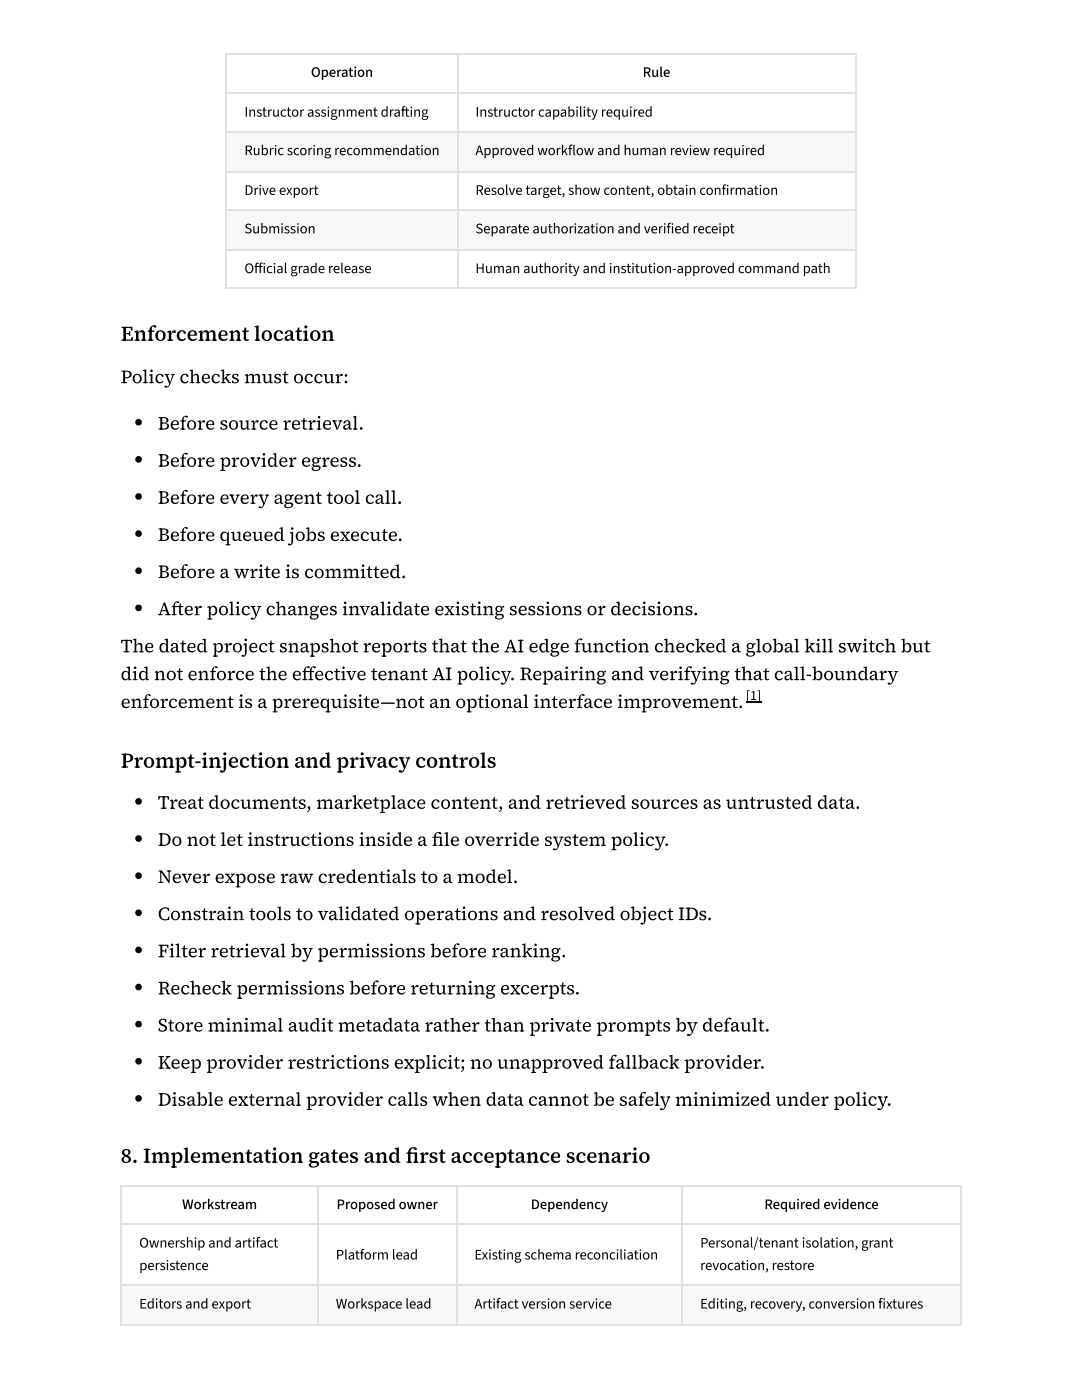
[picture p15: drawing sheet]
<svg xmlns="http://www.w3.org/2000/svg" width="216mm" height="279mm" viewBox="0 0 216 279" stroke-linecap="round" stroke-linejoin="round" font-family="sans-serif">
<defs><g id="words">
<g font-size="4.2">
<text x="24.1" y="68">Enforcement location</text>
<text x="24.1" y="153.2">Prompt-injection and privacy controls</text>
<text x="24.1" y="232">8. Implementation gates and fi rst acceptance scenario</text>
</g>
<g font-size="3.7">
<text x="24.1" y="76.5">Policy checks must occur:</text>
<text x="31.5" y="85.7">Before source retrieval.</text>
<text x="31.5" y="93.1">Before provider egress.</text>
<text x="31.5" y="100.5">Before every agent tool call.</text>
<text x="31.5" y="107.9">Before queued jobs execute.</text>
<text x="31.5" y="115.4">Before a write is committed.</text>
<text x="31.5" y="122.8">Aft er policy changes invalidate existing sessions or decisions.</text>
<text x="24.1" y="130.2">The dated project snapshot reports that the AI edge function checked a global kill switch but</text>
<text x="24.1" y="135.7">did not enforce the eff ective tenant AI policy. Repairing and verifying that call-boundary</text>
<text x="24.1" y="141.3">enforcement is a prerequisite—not an optional interface improvement.</text>
<text x="31.5" y="161.4">Treat documents, marketplace content, and retrieved sources as untrusted data.</text>
<text x="31.5" y="168.8">Do not let instructions inside a fi le override system policy.</text>
<text x="31.5" y="176.2">Never expose raw credentials to a model.</text>
<text x="31.5" y="183.6">Constrain tools to validated operations and resolved object IDs.</text>
<text x="31.5" y="191">Filter retrieval by permissions before ranking.</text>
<text x="31.5" y="198.4">Recheck permissions before returning excerpts.</text>
<text x="31.5" y="205.8">Store minimal audit metadata rather than private prompts by default.</text>
<text x="31.5" y="213.3">Keep provider restrictions explicit; no unapproved fallback provider.</text>
<text x="31.5" y="220.7">Disable external provider calls when data cannot be safely minimized under policy.</text>
</g>
<g font-size="2.9">
<text x="62" y="15.3">Operation</text>
<text x="128.2" y="15.3">Rule</text>
<text x="48.8" y="23.3">Instructor assignment draft ing</text>
<text x="94.9" y="23.3">Instructor capability required</text>
<text x="48.8" y="31">Rubric scoring recommendation</text>
<text x="94.9" y="31">Approved workflow and human review required</text>
<text x="48.8" y="38.9">Drive export</text>
<text x="94.9" y="38.9">Resolve target, show content, obtain confirmation</text>
<text x="48.8" y="46.6">Submission</text>
<text x="94.9" y="46.6">Separate authorization and verified receipt</text>
<text x="48.8" y="54.5">Off icial grade release</text>
<text x="94.9" y="54.5">Human authority and institution-approved command path</text>
<text x="36.3" y="241.3">Workstream</text>
<text x="67.2" y="241.3">Proposed owner</text>
<text x="105.9" y="241.3">Dependency</text>
<text x="152.5" y="241.3">Required evidence</text>
<text x="27.8" y="249">Ownership and artifact</text>
<text x="67" y="251.4">Platform lead</text>
<text x="94.7" y="251.4">Existing schema reconciliation</text>
<text x="139.7" y="249">Personal/tenant isolation, grant</text>
<text x="27.8" y="253.5">persistence</text>
<text x="139.7" y="253.5">revocation, restore</text>
<text x="27.8" y="261.1">Editors and export</text>
<text x="67" y="261.1">Workspace lead</text>
<text x="94.7" y="261.1">Artifact version service</text>
<text x="139.7" y="261.1">Editing, recovery, conversion fixtures</text>
</g>
<text font-size="2.8" x="148.8" y="139.7">[1]</text>
</g></defs>
<g fill="#f6f8fa">
<path d="M45.2 26.5h46.1v7.6h-46.1z"/>
<path d="M91.3 26.5h79.4v7.6h-79.4z"/>
</g>
<g fill="#fff">
<path d="M45.2 34.1h46.1v8h-46.1z"/>
<path d="M91.3 34.1h79.4v8h-79.4z"/>
</g>
<g fill="#f6f8fa">
<path d="M45.2 42.1h46.1v7.6h-46.1z"/>
<path d="M91.3 42.1h79.4v7.6h-79.4z"/>
</g>
<g fill="#fff">
<path d="M45.2 49.7h46.1v8h-46.1z"/>
<path d="M91.3 49.7h79.4v8h-79.4z"/>
</g>
<path d="M45 10.7h125.9M45 18.7h125.9M45.1 10.6v47.1M91.4 10.6v47.1M170.8 10.6v47.1M45 26.3h125.9M45 34.3h125.9M45 41.9h125.9M45 49.9h125.9M45 57.5h125.9" fill="none" stroke="#dfe2e5" stroke-width=".26"/>
<g fill="#fff">
<path d="M24.3 236.5h39.2v8h-39.2z"/>
<path d="M63.5 236.5h27.5v8h-27.5z"/>
<path d="M91 236.5h45.3v8h-45.3z"/>
<path d="M136.3 236.5h55.5v8h-55.5z"/>
<path d="M24.3 244.5h39.2v12.1h-39.2z"/>
<path d="M63.5 244.5h27.5v12.1h-27.5z"/>
<path d="M91 244.5h45.3v12.1h-45.3z"/>
<path d="M136.3 244.5h55.5v12.1h-55.5z"/>
</g>
<g fill="#f6f8fa">
<path d="M24.3 256.6h39.2v7.7h-39.2z"/>
<path d="M63.5 256.6h27.5v7.7h-27.5z"/>
<path d="M91 256.6h45.3v7.7h-45.3z"/>
<path d="M136.3 256.6h55.5v7.7h-55.5z"/>
</g>
<path d="M24.1 236.7h167.7M24.2 236.5v27.8M63.4 236.5v27.8M91.1 236.5v27.8M136.1 236.5v27.8M191.7 236.5v27.8M24.1 244.3h167.7M24.1 256.5h167.7M24.1 264.5h167.7" fill="none" stroke="#dfe2e5" stroke-width=".26"/>
<g fill="#000">
<circle cx="27.6" cy="99.1" r=".66"/>
<circle cx="27.6" cy="91.7" r=".66"/>
<circle cx="27.6" cy="84.3" r=".66"/>
<circle cx="27.6" cy="113.9" r=".66"/>
<circle cx="27.6" cy="106.5" r=".66"/>
<circle cx="27.6" cy="121.3" r=".66"/>
<circle cx="27.6" cy="159.9" r=".66"/>
<circle cx="27.6" cy="174.8" r=".66"/>
<circle cx="27.6" cy="167.3" r=".66"/>
<circle cx="27.6" cy="197" r=".66"/>
<circle cx="27.6" cy="182.2" r=".66"/>
<circle cx="27.6" cy="189.6" r=".66"/>
<circle cx="27.6" cy="219.2" r=".66"/>
<circle cx="27.6" cy="204.4" r=".66"/>
<circle cx="27.6" cy="211.8" r=".66"/>
</g>
<path d="M148.8 140.1h3.1" fill="none" stroke="#000" stroke-width=".26"/>
<use href="#words"/>
</svg>
